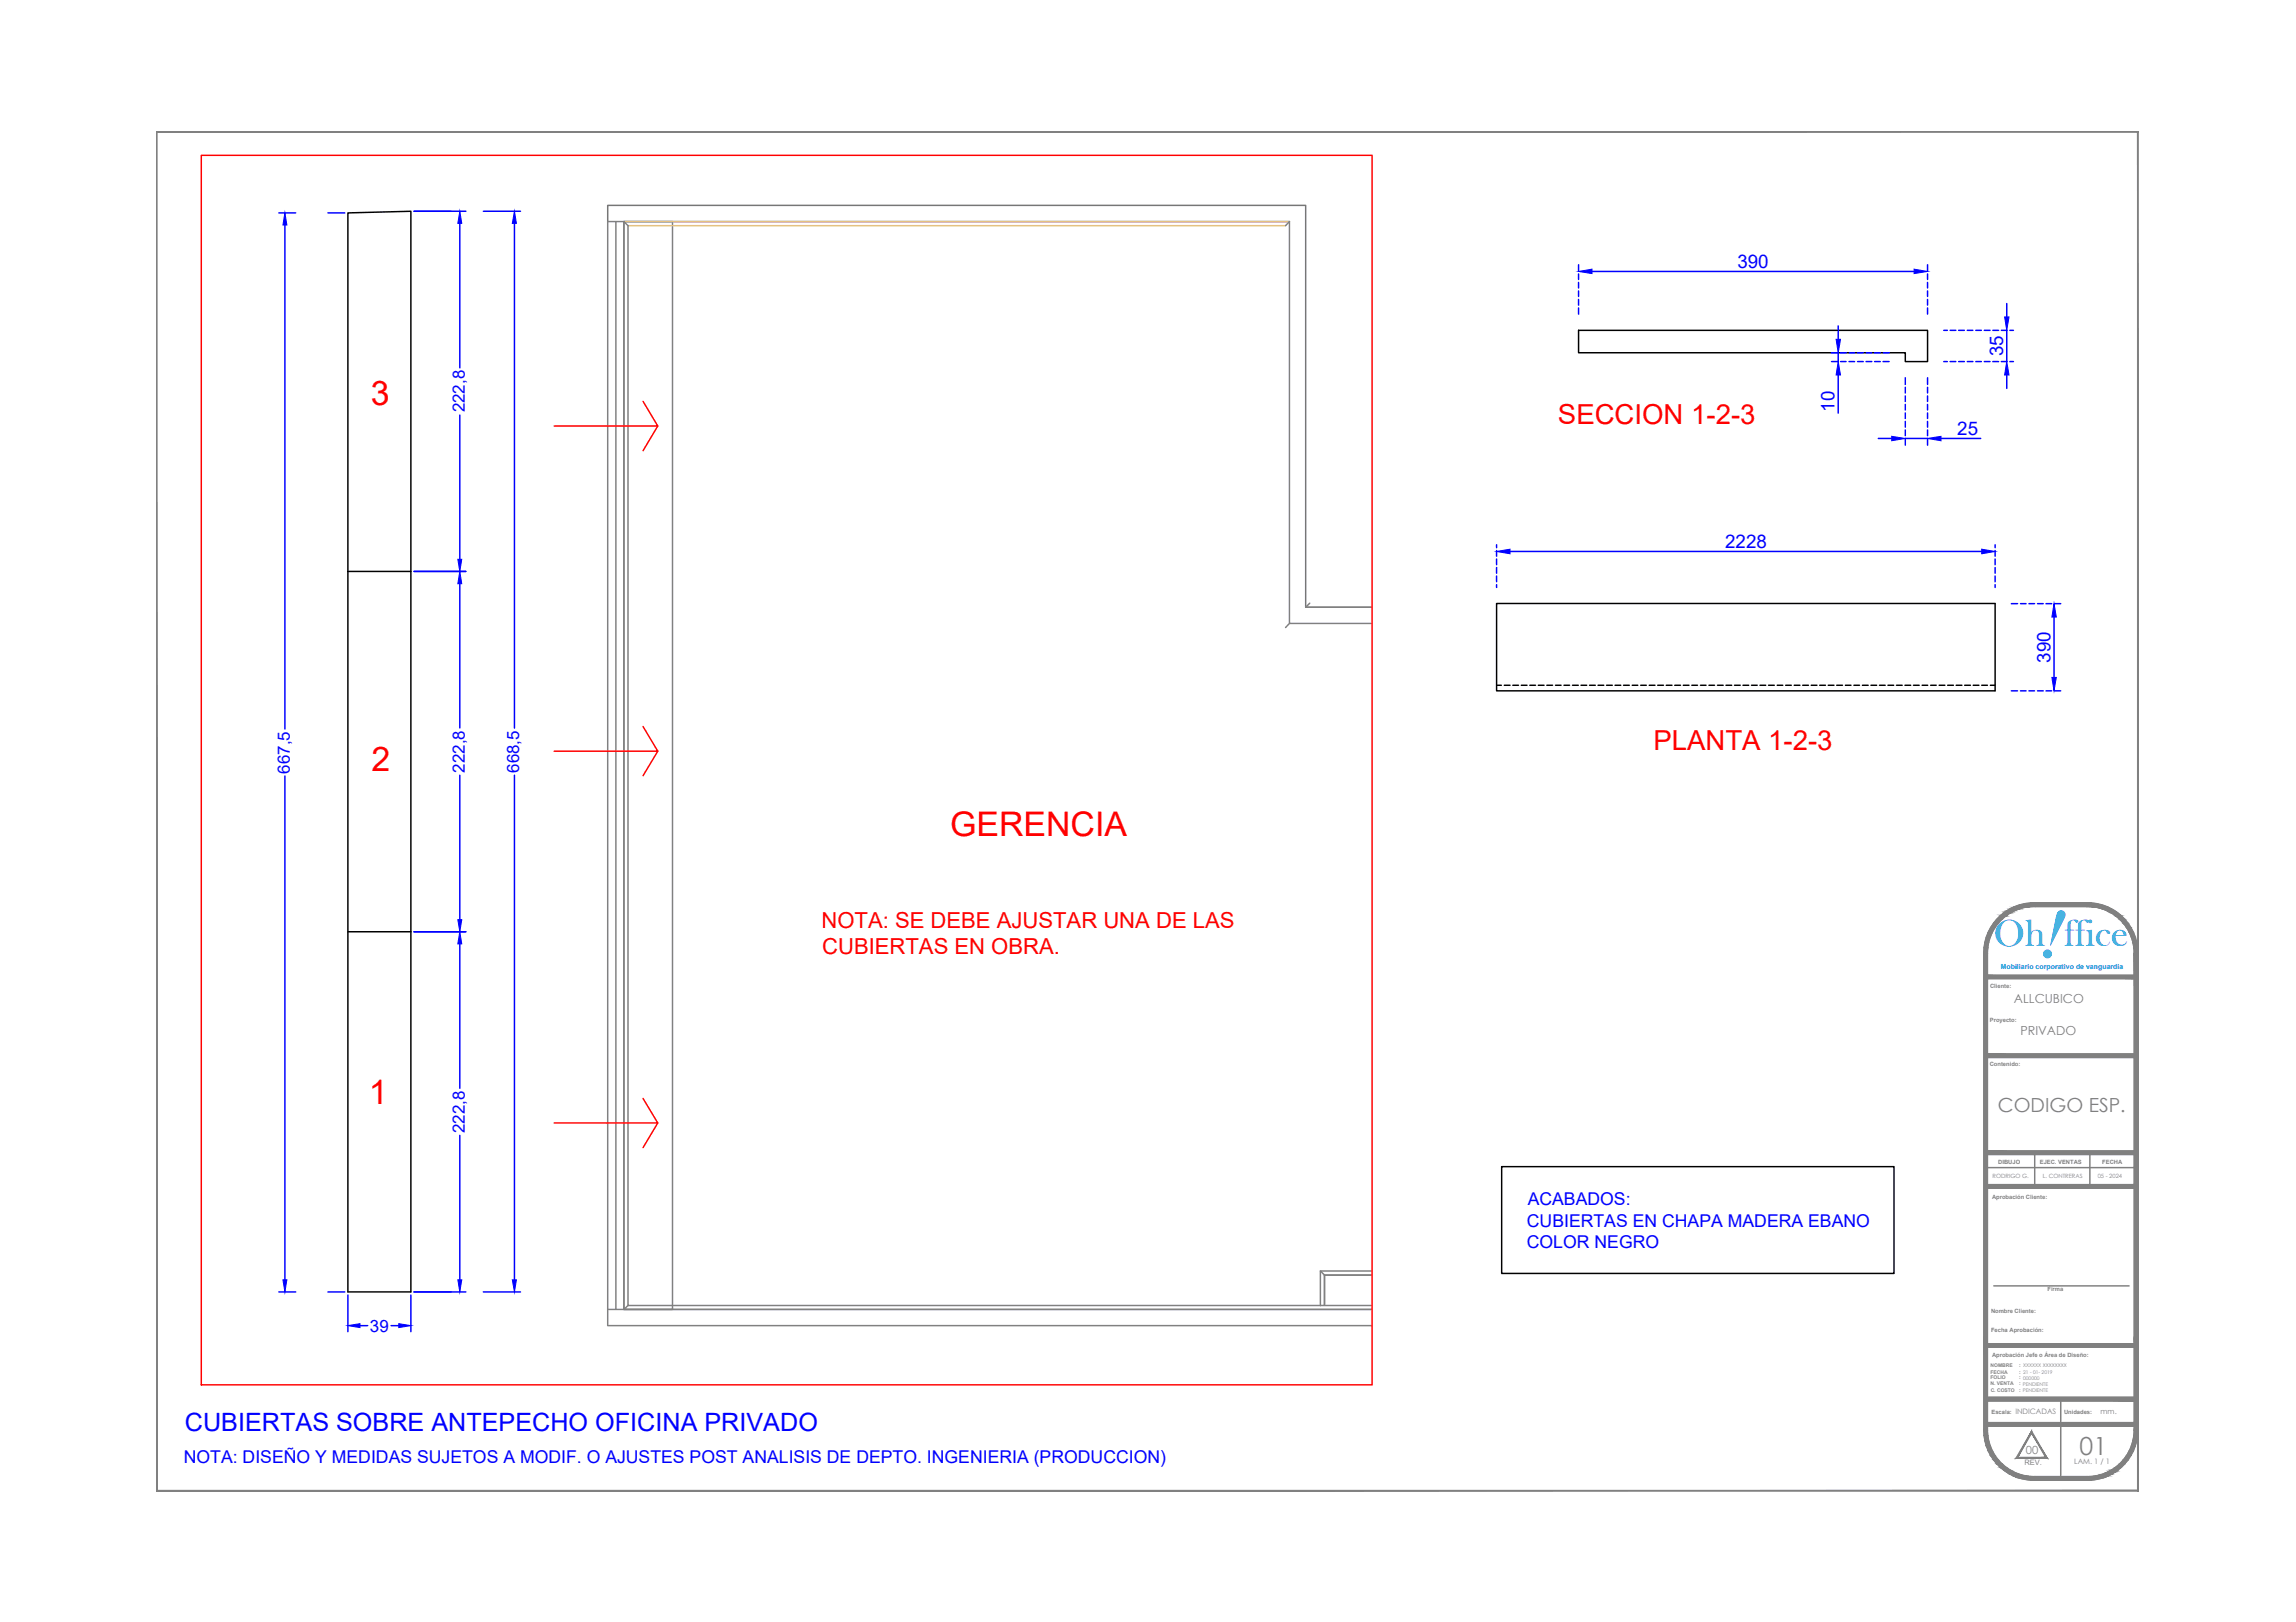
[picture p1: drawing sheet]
<svg xmlns="http://www.w3.org/2000/svg" width="297mm" height="210mm" viewBox="0 0 297 210" stroke-linecap="round" stroke-linejoin="round" font-family="sans-serif">
<defs><g id="words">
<text font-size="9.5" fill="#00a5dd" x="263.6" y="123.5" transform="rotate(19 263.6 123.5)">!</text>
<text font-size="5" fill="#00a5dd" x="258" y="122.4">Oh ffice</text>
<g font-size="4.4" fill="#f00">
<text x="48" y="52.4">3</text>
<text x="48.1" y="99.7">2</text>
<text x="122.9" y="108.2">GERENCIA</text>
<text x="47.7" y="142.9">1</text>
</g>
<g font-size="3.6" fill="#f00">
<text x="201.6" y="54.8">SECCION 1-2-3</text>
<text x="213.9" y="97.1">PLANTA 1-2-3</text>
</g>
<text font-size="3.3" fill="#00f" x="23.9" y="185.2">CUBIERTAS SOBRE ANTEPECHO OFICINA PRIVADO</text>
<text font-size="3.2" fill="#808080" x="269" y="188.2">01</text>
<g font-size="2.9" fill="#f00">
<text x="106.3" y="120.1">NOTA: SE DEBE AJUSTAR UNA DE LAS</text>
<text x="106.4" y="123.5">CUBIERTAS EN OBRA.</text>
</g>
<text font-size="2.5" fill="#808080" x="258.5" y="143.9">CODIGO ESP.</text>
<g font-size="2.4" fill="#00f">
<text x="224.8" y="34.7">390</text>
<text x="259.2" y="46.1" transform="rotate(-90 259.2 46.1)">35</text>
<text x="237.3" y="53.3" transform="rotate(-90 237.3 53.3)">10</text>
<text x="253.2" y="56.3">25</text>
<text x="223.2" y="70.9">2228</text>
<text x="265.3" y="85.8" transform="rotate(-90 265.3 85.8)">390</text>
</g>
<g font-size="2.3" fill="#00f">
<text x="197.6" y="156">ACABADOS:</text>
<text x="197.5" y="158.7">CUBIERTAS EN CHAPA MADERA EBANO</text>
<text x="197.5" y="161.5">COLOR NEGRO</text>
<text x="23.8" y="189.3">NOTA: DISEÑO Y MEDIDAS SUJETOS A MODIF. O AJUSTES POST ANALISIS DE DEPTO. INGENIERIA (PRODUCCION)</text>
</g>
<g font-size="2.2" fill="#00f">
<text x="60.1" y="53.4" transform="rotate(-90 60.1 53.4)">222,8</text>
<text x="37.5" y="100.1" transform="rotate(-90 37.5 100.1)">667,5</text>
<text x="60.1" y="100" transform="rotate(-90 60.1 100)">222,8</text>
<text x="67.2" y="100" transform="rotate(-90 67.2 100)">668,5</text>
<text x="60.1" y="146.6" transform="rotate(-90 60.1 146.6)">222,8</text>
<text x="47.9" y="172.3">39</text>
</g>
<g font-size="1.6" fill="#808080">
<text x="260.5" y="129.7">ALLCUBICO</text>
<text x="261.4" y="133.9">PRIVADO</text>
</g>
<text font-size="1.5" fill="#808080" x="262.1" y="188.2">00</text>
<g font-size="1" fill="#808080">
<text x="260.7" y="183">INDICADAS</text>
<text x="271.8" y="183">mm.</text>
<text x="261.9" y="189.6">REV.</text>
<text x="268.4" y="189.5">LAM. 1 / 1</text>
</g>
<text font-size=".9" fill="#00a5dd" x="258.8" y="125.4">Mobiliario corporativo de vanguardia</text>
<g font-size=".8" fill="#808080">
<text x="257.5" y="127.8">Cliente:</text>
<text x="257.4" y="137.9">Contenido:</text>
<text x="257.4" y="132.3">Proyecto:</text>
<text x="257.7" y="155.1">Aprobación Cliente:</text>
<text x="257.8" y="152.4">RODRIGO G.</text>
<text x="258.5" y="150.6">DIBUJO</text>
<text x="263.9" y="150.6">EJEC. VENTAS</text>
<text x="264.3" y="152.4">L. CONTRERAS</text>
<text x="271.4" y="152.4">05 - 2024</text>
<text x="272" y="150.6">FECHA</text>
<text x="264.9" y="167">Firma</text>
<text x="257.6" y="169.9">Nombre Cliente:</text>
<text x="257.6" y="172.3">Fecha Aprobación:</text>
<text x="257.7" y="175.6">Aprobación Jefe o Área de Diseño:</text>
<text x="257.6" y="183">Escala:</text>
<text x="267" y="183">Unidades:</text>
</g>
<g font-size=".6" fill="#808080">
<text x="257.5" y="177">NOMBRE</text>
<text x="257.5" y="177.8">FECHA</text>
<text x="257.5" y="178.5">FOLIO</text>
<text x="257.5" y="179.3">N. VENTA</text>
<text x="261.2" y="177">: XXXXXX XXXXXXXX</text>
<text x="261.2" y="177.8">: 21 - 01- 2019</text>
<text x="261.2" y="178.5">: 000000</text>
<text x="261.2" y="179.3">: PENDIENTE</text>
<text x="257.5" y="180.1">C. COSTO</text>
<text x="261.2" y="180.1">: PENDIENTE</text>
</g>
</g></defs>
<path d="M78.6 28.7v-2.1h90.3v52h8.6M80.7 28.7h86.1" fill="none" stroke="#767676" stroke-width=".19"/>
<!-- layer: guardapolvo -->
<g fill="none" stroke="#808080" stroke-width=".19">
<path d="M78.6 28.7h8.4v140.8h-8.4zM79.7 28.7v140.8M80.7 28.7v140.8h96.8h-96.8M80.7 28.7l.5 .5v139.7h96.3M80.7 28.7v140.8M166.3 29.2l.5-.5v52h10.7M169.4 78.1l-.5 .5h8.6M166.8 80.7l-.5 .5M78.6 169.5v2h98.9M81.2 168.9l-.5 .6M170.8 164.5l.6 .5M177.5 165h-6.1v3.9"/>
<path d="M177.5 164.5h-6.7v4.5"/>
</g>
<path d="M80.7 28.7h86.1M81.2 29.2h85.1" fill="none" stroke="#ddc16e" stroke-width=".19"/>
<!-- layer: 0 -->
<path d="M45 27.6l8.2-.3v139.9h-8.2zM45 73.9h8.2M45 120.6h8.2M194.3 151h50.7v13.8h-50.7z" fill="none" stroke="#000" stroke-width=".19"/>
<!-- layer: 0H_COTAS -->
<g fill="none" stroke="#00f" stroke-width=".19">
<path d="M36.1 27.6h2.2M36.9 29.1v65.2M42.4 27.6h2.2M53.6 27.3h6.7M59.5 28.9v18.7M62.5 27.3h4.8M66.6 28.9v65.3M59.5 53.7v18.7M53.6 73.9h6.7M59.5 75.5v18.7M36.9 100.4v65.2M59.5 100.3v18.7"/>
<path d="M66.6 100.3v65.3M53.6 120.6h6.7M59.5 122.1v18.7M59.5 146.9v18.7M36.1 167.2h2.2M42.4 167.2h2.2M45 167.6v4.7M46.6 171.5h1M50.6 171.5h1M53.2 167.6v4.7M53.6 167.2h6.7M62.5 167.2h4.8"/>
</g>
<g fill="#00f" stroke="#00f" stroke-width=".13">
<path d="M66.6 27.3l.2 1.6h-.5z"/>
<path d="M66.3 165.6h.5l-.2 1.6z"/>
<path d="M59.2 165.6h.5l-.2 1.6z"/>
<path d="M59.5 120.6l.2 1.5h-.5z"/>
<path d="M59.2 119h.5l-.2 1.6z"/>
<path d="M59.5 73.9l.2 1.6h-.5z"/>
<path d="M59.2 72.4h.5l-.2 1.5z"/>
<path d="M59.5 27.3l.2 1.6h-.5z"/>
<path d="M45 171.5l1.6-.2v.5z"/>
<path d="M51.6 171.3l1.6 .2-1.6 .3z"/>
<path d="M36.9 27.6l.2 1.5h-.5z"/>
<path d="M36.6 165.6h.5l-.2 1.6z"/>
</g>
<!-- layer: 0 -->
<path d="M83.2 51.9l1.9 3.2h-13.4M85.1 55.1l-1.9 3.2M83.2 94l1.9 3.2h-13.4M85.1 97.2l-1.9 3.2M83.2 142.1l1.9 3.2h-13.4M85.1 145.3l-1.9 3.2" fill="none" stroke="#f00" stroke-width=".19"/>
<!-- layer: MD_Visible -->
<path d="M204.2 42.7h45.2v4.1h-2.9v-1.2h-42.3zM193.6 78.1h64.5v11.3h-64.5z" fill="none" stroke="#000" stroke-width=".19"/>
<!-- layer: MD_Hidden -->
<g fill="none" stroke="#000" stroke-width=".19">
<path d="M193.6 88.7h.6M194.6 88.7h.8M195.7 88.7h.8M196.8 88.7h.8M197.9 88.7h.8M199 88.7h.8M200.1 88.7h.8M201.2 88.7h.8M202.3 88.7h.8M203.4 88.7h.8M204.5 88.7h.8M205.6 88.7h.8"/>
<path d="M206.7 88.7h.8M207.8 88.7h.8M208.9 88.7h.8M210 88.7h.8M211.2 88.7h.7M212.3 88.7h.7M213.4 88.7h.7M214.5 88.7h.7M215.6 88.7h.7M216.7 88.7h.7M217.8 88.7h.7M218.9 88.7h.7"/>
<path d="M220 88.7h.7M221.1 88.7h.7M222.2 88.7h.7M223.3 88.7h.7M224.4 88.7h.7M225.5 88.7h.7M226.6 88.7h.7M227.7 88.7h.7M228.8 88.7h.7M229.9 88.7h.7M231 88.7h.7M232.1 88.7h.8"/>
<path d="M233.2 88.7h.8M234.3 88.7h.8M235.4 88.7h.8M236.5 88.7h.8M237.6 88.7h.8M238.7 88.7h.8M239.8 88.7h.8M240.9 88.7h.8M242 88.7h.8M243.1 88.7h.8M244.2 88.7h.8M245.3 88.7h.8"/>
<path d="M246.5 88.7h.7M247.6 88.7h.7M248.7 88.7h.7M249.8 88.7h.7M250.9 88.7h.7M252 88.7h.7M253.1 88.7h.7M254.2 88.7h.7M255.3 88.7h.7M256.4 88.7h.7M257.5 88.7h.6"/>
</g>
<g fill="#808080" stroke="#808080" stroke-width=".13">
<path d="M20.2 193h256.4l-.1-.1zM20.2 193l.1-.1h256.2zM20.2 17v176l.1-.1zM20.2 17l.1 .1v175.8zM20.2 17l.1 .1 256.3-.1zM20.3 17.1l256.3-.1-.1 .1zM276.5 17.1l.1 175.9v-176zM276.5 17.1l.1 175.9-.1-.1z"/>
<path d="M263.3 116.9h7.3zM262.6 116.9h8z"/>
<path d="M262.6 116.9l8.7 .1-.7-.1zM261.9 117l.7-.1 8.7 .1z"/>
<path d="M261.9 117l10 .1-.6-.1zM261.3 117.1l.6-.1 10 .1z"/>
<path d="M261.3 117.1l11.2 .2-.6-.2zM260.7 117.3l.6-.2 11.2 .2z"/>
<path d="M269.9 117.3h2.6zM269.9 117.3h2.6z"/>
<path d="M260.7 117.3h2.6zM260.7 117.3h1.9z"/>
<path d="M270.6 117.3l2 .1zM270.6 117.3l2 .1z"/>
<path d="M260.7 117.3h1.9zM260.6 117.4h1.9z"/>
<path d="M270.7 117.4h2zM270.7 117.4h2z"/>
<path d="M260.6 117.4h1.9zM260.5 117.4h1.4z"/>
<path d="M271.3 117.4l1.8 .2-.4-.2zM271.3 117.4l1.8 .2h-1.2z"/>
<path d="M260.5 117.4l.8 .2 .6-.2zM260.1 117.6l.4-.2 .8 .2z"/>
<path d="M271.9 117.6l1.3 .1zM271.9 117.6l1.3 .1z"/>
<path d="M260.1 117.6h1.2zM260 117.7h1.2z"/>
<path d="M272.1 117.7l1.4 .1-.3-.1zM272.1 117.7l1.4 .1h-.9z"/>
<path d="M260 117.7l.6 .1 .6-.1zM259.7 117.8l.3-.1 .6 .1z"/>
<path d="M272.6 117.8l1.2 .2-.3-.2zM272.6 117.8l1.2 .2h-.9z"/>
<path d="M259.7 117.8l.6 .2 .3-.2zM259.4 118l.3-.2 .6 .2z"/>
<path d="M272.9 118l1.1 .2-.2-.2zM272.9 118l1.1 .2h-.8z"/>
<path d="M259.4 118l.6 .2 .3-.2zM259.2 118.2l.2-.2 .6 .2z"/>
<path d="M273.2 118.2l1.1 .2-.3-.2zM273.2 118.2l1.1 .2h-.7z"/>
<path d="M259.2 118.2l.4 .2 .4-.2zM258.9 118.4l.3-.2 .4 .2z"/>
<path d="M273.6 118.4l.9 .2-.2-.2zM273.6 118.4l.9 .2h-.7z"/>
<path d="M258.9 118.4l.6 .2 .1-.2zM258.9 118.4l.6 .2h-.8z"/>
<path d="M273.8 118.6l1 .3-.3-.3zM273.8 118.6l1 .3h-.6z"/>
<path d="M258.7 118.6l.3 .3 .5-.3zM258.4 118.9l.3-.3 .3 .3z"/>
<path d="M274.2 118.9l.7 .1-.1-.1zM274.2 118.9l.7 .1h-.6z"/>
<path d="M258.4 118.9l.5 .1 .1-.1zM258.4 118.9l.5 .1h-.6z"/>
<path d="M274.3 119l1 .5-.4-.5zM274.3 119l1 .5h-.6z"/>
<path d="M258.3 119l.2 .5 .4-.5zM258.3 119l.2 .5h-.6z"/>
<path d="M274.7 119.5h.6zM274.7 119.5h.6z"/>
<path d="M257.9 119.5h.6zM257.9 119.5h.6h-.6z"/>
<path d="M274.7 119.5l1 .5-.4-.5zM274.7 119.5l1 .5h-.6z"/>
<path d="M257.9 119.5l.2 .5 .4-.5zM257.9 119.5l.2 .5h-.6z"/>
<path d="M275.1 120l.6 .1zM275.1 120l.6 .1z"/>
<path d="M257.5 120h.6zM257.5 120l.6 .1z"/>
<path d="M275.2 120.1l.8 .5-.3-.5zM275.2 120.1l.8 .5h-.5z"/>
<path d="M257.5 120.1l.3 .5 .3-.5zM257.5 120.1l.3 .5h-.6z"/>
<path d="M275.5 120.6l.5 .1zM275.5 120.6l.5 .1z"/>
<path d="M257.2 120.6h.6zM257.2 120.6l.5 .1z"/>
<path d="M275.5 120.7l.7 .6-.2-.6zM275.5 120.7l.7 .6h-.5z"/>
<path d="M257.2 120.7l.3 .6 .2-.6zM257.2 120.7l.3 .6h-.5z"/>
<path d="M275.7 121.3h.5zM275.7 121.3h.5z"/>
<path d="M257 121.3h.5zM257 121.3h.5z"/>
<path d="M275.7 121.3l.7 .7-.2-.7zM275.7 121.3l.7 .7h-.5z"/>
<path d="M257 121.3l.3 .7 .2-.7zM257 121.3l.3 .7h-.5z"/>
<path d="M275.9 122h.5zM275.9 122h.5z"/>
<path d="M256.8 122h.5zM256.8 122h.5z"/>
<path d="M275.9 122l.6 .7-.1-.7zM275.9 122l.6 .7h-.4z"/>
<path d="M256.8 122l.4 .7 .1-.7zM256.8 122l.4 .7h-.5z"/>
<path d="M276.1 122.7h.4zM276.1 122.7h.4z"/>
<path d="M256.7 122.7h.5zM256.7 122.7h.5z"/>
<path d="M276.1 122.7l.5 .6-.1-.6zM276.1 122.7l.5 .6h-.5z"/>
<path d="M256.7 122.7l.4 .6 .1-.6zM256.7 122.7l.4 .6h-.4z"/>
<path d="M276.1 123.3l.5 49.8v-49.8zM276.1 123.3l.5 49.8h-.5z"/>
<path d="M256.7 123.3l.4 49.8v-49.8zM256.7 123.3l.4 49.8h-.4z"/>
<path d="M276.1 173.1l.5 12v-12zM276.1 173.1l.5 12h-.5z"/>
<path d="M256.7 173.1l.4 12v-12zM256.7 173.1l.4 12h-.4z"/>
<path d="M276.1 185.1l.4 .7 .1-.7zM276.1 185.1l.4 .7h-.4z"/>
<path d="M256.7 185.1l.5 .7-.1-.7zM256.7 185.1l.5 .7h-.5z"/>
<path d="M276.1 185.8h.4zM276.1 185.8h.4z"/>
<path d="M256.7 185.8h.5zM256.7 185.8h.5z"/>
<path d="M276.1 185.8l.3 .7 .1-.7zM276.1 185.8l.3 .7h-.5z"/>
<path d="M256.7 185.8l.6 .7-.1-.7zM256.7 185.8l.6 .7h-.5z"/>
<path d="M275.9 186.5h.5zM275.9 186.5h.5z"/>
<path d="M256.8 186.5h.5zM256.8 186.5h.5z"/>
<path d="M275.9 186.5l.3 .6 .2-.6zM275.9 186.5l.3 .6h-.5z"/>
<path d="M256.8 186.5l.7 .6-.2-.6zM256.8 186.5l.7 .6h-.5z"/>
<path d="M275.7 187.1h.5zM275.7 187.1h.5z"/>
<path d="M257 187.1h.5zM257 187.1h.5z"/>
<path d="M275.7 187.1l.3 .6 .2-.6zM275.7 187.1l.3 .6h-.5z"/>
<path d="M257 187.1l.7 .6-.2-.6zM257 187.1l.7 .6h-.5z"/>
<path d="M275.5 187.7h.5zM275.5 187.7l.5 .1z"/>
<path d="M257.2 187.7l.6 .1zM257.2 187.7l.6 .1z"/>
<path d="M275.5 187.8l.2 .5 .3-.5zM275.5 187.8l.2 .5h-.5z"/>
<path d="M257.2 187.8l.9 .5-.3-.5zM257.2 187.8l.9 .5h-.6z"/>
<path d="M275.2 188.3h.5zM275.2 188.3l.5 .1z"/>
<path d="M257.5 188.3l.6 .1zM257.5 188.3l.6 .1z"/>
<path d="M275.1 188.4l.2 .5 .4-.5zM275.1 188.4l.2 .5h-.6z"/>
<path d="M257.5 188.4l1 .5-.4-.5zM257.5 188.4l1 .5h-.6z"/>
<path d="M274.7 188.9h.6zM274.7 188.9h.6z"/>
<path d="M257.9 188.9h.6zM257.9 188.9h.6z"/>
<path d="M274.7 188.9l.2 .5 .4-.5zM274.7 188.9l.2 .5h-.6z"/>
<path d="M257.9 188.9l1 .5-.4-.5zM257.9 188.9l1 .5h-.6z"/>
<path d="M274.3 189.4h.6zM274.2 189.5h.6z"/>
<path d="M258.3 189.4l.7 .1zM258.3 189.4l.7 .1z"/>
<path d="M274.2 189.5l.3 .4 .3-.4zM273.8 189.9l.4-.4 .3 .4z"/>
<path d="M258.4 189.5l1.1 .4-.5-.4zM258.4 189.5l1.1 .4h-.8z"/>
<path d="M273.8 189.9l.5 .1 .2-.1zM273.6 190l.2-.1 .5 .1z"/>
<path d="M258.7 189.9l.9 .1-.1-.1zM258.7 189.9l.9 .1h-.7z"/>
<path d="M273.6 190l.4 .2 .3-.2zM273.2 190.2l.4-.2 .4 .2z"/>
<path d="M258.9 190l1.1 .2-.4-.2zM258.9 190l1.1 .2h-.8z"/>
<path d="M273.2 190.2l.6 .2 .2-.2zM272.9 190.4l.3-.2 .6 .2z"/>
<path d="M259.2 190.2l1.1 .2-.3-.2zM259.2 190.2l1.1 .2h-.9z"/>
<path d="M272.9 190.4l.6 .2 .3-.2zM272.6 190.6l.3-.2 .6 .2z"/>
<path d="M259.4 190.4l1.2 .2-.3-.2zM259.4 190.4l1.2 .2h-.9z"/>
<path d="M272.6 190.6l.6 .2 .3-.2zM272.1 190.8l.5-.2 .6 .2z"/>
<path d="M259.7 190.6l1.5 .2-.6-.2zM259.7 190.6l1.5 .2h-1.2z"/>
<path d="M272.1 190.8h1.1zM271.9 190.8h1.2z"/>
<path d="M260 190.8h1.3zM260 190.8h1.3z"/>
<path d="M271.9 190.8l.8 .2 .4-.2zM271.3 191l.6-.2 .8 .2z"/>
<path d="M260.1 190.8l1.8 .2-.6-.2zM260.1 190.8l1.8 .2h-1.4z"/>
<path d="M271.3 191l1.3 .1 .1-.1zM270.7 191.1l.6-.1 1.3 .1z"/>
<path d="M260.5 191l2 .1zM260.5 191l2 .1h-1.9z"/>
<path d="M270.7 191.1h1.9zM270.6 191.1h1.9z"/>
<path d="M260.6 191.1h2zM260.6 191.1h2z"/>
<path d="M270.6 191.1h1.9zM269.9 191.1h2.6z"/>
<path d="M260.7 191.1h2.6zM260.7 191.1h2.6z"/>
<path d="M260.7 191.1l11.2 .2 .6-.2zM260.7 191.1l11.2 .2h-10.6z"/>
<path d="M261.3 191.3l10 .1 .6-.1zM261.3 191.3l10 .1h-9.4z"/>
<path d="M261.9 191.4l8.7 .2 .7-.2zM261.9 191.4l8.7 .2h-8z"/>
<path d="M262.6 191.6h8zM262.6 191.6h7.3z"/>
<path d="M257.1 148.9l19 .5v-.5zM257.1 148.9l19 .5h-19z"/>
<path d="M257.1 184.1l19 .5v-.5zM257.1 184.1l19 .5h-19z"/>
<path d="M262.8 185.2v.3l2.1 3.2zM262.8 185.5l2.1 3.2-.3-.1zM260.8 188.7h4.1l-.3-.1zM260.8 188.7l.3-.1h3.5zM262.8 185.2l-2 3.5 .3-.1zM262.8 185.2v.3l-1.7 3.1z"/>
<path d="M257.1 153.3l19 .5v-.5zM257.1 153.3l19 .5h-19z"/>
<path d="M257.1 180.8l19 .5v-.5zM257.1 180.8l19 .5h-19z"/>
<path d="M257.1 136.4l19 .5v-.5zM257.1 136.4l19 .5h-19z"/>
<path d="M257.1 126.2l19 .5v-.5zM257.1 126.2l19 .5h-19z"/>
<path d="M257.1 173.9l19 .4v-.4zM257.1 173.9l19 .4h-19z"/>
</g>
<g fill="none" stroke="#808080" stroke-width=".19">
<path d="M263.3 117.3h6.6M263.3 116.9h6.6M263.3 117.3a6 6 0 0 0-6.2 6v61.8a6 6 0 0 0 6.2 6M263.3 116.8a6.5 6.5 0 0 0-6.6 6.5v61.8a6.5 6.5 0 0 0 6.6 6.4M269.9 116.8a6.5 6.5 0 0 1 6.7 6.5v61.8a6.5 6.5 0 0 1-6.7 6.4M269.9 117.3a6 6 0 0 1 6.2 6v61.8a6 6 0 0 1-6.2 6M257.1 136.4h19v.5h-19M257.1 126.2h19v.5h-19M257.1 148.9h19v.5h-19M257.1 153.3h19v.5h-19M257.1 151.1h19M263.2 149.4v3.9"/>
<path d="M270.4 149.4v3.9M257.1 173.9h19M257.1 174.3h19M257.9 166.4h17.5M257.1 184.6h19M257.1 184.1h19M257.1 180.8h19M257.1 181.3h19M263.3 191.1h6.6M263.3 191.6h6.6M266.6 181.3v2.8M266.6 184.6v6.5"/>
</g>
<!-- layer: VP -->
<path d="M26 20.1h151.5v159.1h-151.5z" fill="none" stroke="#f00" stroke-width=".19"/>
<!-- layer: 0 -->
<g fill="none" stroke="#00f" stroke-width=".19">
<path d="M204.2 34.3v.8M204.2 35.4v.8M204.2 36.5v.8M204.2 37.6v.8M204.2 38.7v.8M204.2 39.8v.9M206 35.1h41.6M249.4 34.3v.8M249.4 35.4v.8M249.4 36.5v.8M249.4 37.6v.8M249.4 38.7v.8"/>
<path d="M249.4 39.8v.9M259.6 39.3v1.7M236.9 46.8h.8M236.9 45.6h.8M237.8 42.2v1.7M237.8 45.6v1.2M237.8 48.5v5M238.1 46.8h.7M238.1 45.6h.7M239.2 46.8h.7M239.2 45.6h.7M240.3 46.8h.8"/>
<path d="M240.3 45.6h.8M241.4 46.8h.8M241.4 45.6h.8M242.5 46.8h.8M242.5 45.6h.8M243 56.7h1.7M243.6 46.8h.8M243.6 45.6h.8M246.5 57.6v-.9h2.9v.9M246.5 48.9v.9M246.5 50.1v.8M246.5 51.2v.8"/>
<path d="M246.5 52.3v.8M246.5 53.4v.8M246.5 54.5v.8M246.5 55.6v.8M249.4 48.9v.9M249.4 50.1v.8M249.4 51.2v.8M249.4 52.3v.8M249.4 53.4v.8M249.4 54.5v.8M249.4 55.6v.8M251.1 56.7h5.2"/>
<path d="M251.5 42.7h.4M251.5 46.8h.4M252.3 42.7h.7M252.3 46.8h.7M253.4 42.7h.7M253.4 46.8h.7M254.5 42.7h.7M254.5 46.8h.7M255.6 42.7h.7M255.6 46.8h.7M256.7 42.7h.8M256.7 46.8h.8"/>
<path d="M257.8 42.7h.8M257.8 46.8h.8M258.9 42.7h.8M258.9 46.8h.8M259.6 42.7v4.1M259.6 48.5v1.8M260 42.7h.5M260 46.8h.5M193.6 70.5v.4M193.6 71.2v.8M193.6 72.3v.8M193.6 73.4v.8"/>
<path d="M193.6 74.5v.8M193.6 75.7v.3M195.4 71.4h61M258.1 70.5v.4M258.1 71.2v.8M258.1 72.3v.8M258.1 73.4v.8M258.1 74.5v.8M258.1 75.7v.3M260.2 78.1h.8M261.4 78.1h.7M262.5 78.1h.7"/>
<path d="M263.6 78.1h.7M264.7 78.1h.7M265.7 79.9v7.8M265.8 78.1h.8M260.2 89.4h.8M261.4 89.4h.7M262.5 89.4h.7M263.6 89.4h.7M264.7 89.4h.7M265.8 89.4h.8"/>
</g>
<g fill="#00f" stroke="#00f" stroke-width=".13">
<path d="M204.2 35.1l1.8-.3v.6z"/>
<path d="M247.6 34.8l1.8 .3-1.8 .3z"/>
<path d="M259.3 41h.6l-.3 1.7z"/>
<path d="M259.6 46.8l.3 1.7h-.6z"/>
<path d="M244.7 56.5l1.8 .2-1.8 .3z"/>
<path d="M249.4 56.7l1.7-.2v.5z"/>
<path d="M237.5 43.9h.6l-.3 1.7z"/>
<path d="M237.8 46.8l.3 1.7h-.6z"/>
<path d="M193.6 71.4l1.8-.3v.6z"/>
<path d="M256.4 71.1l1.7 .3-1.7 .3z"/>
<path d="M265.7 78.1l.3 1.8h-.5z"/>
<path d="M265.5 87.7h.5l-.3 1.7z"/>
</g>
<use href="#words"/>
</svg>
